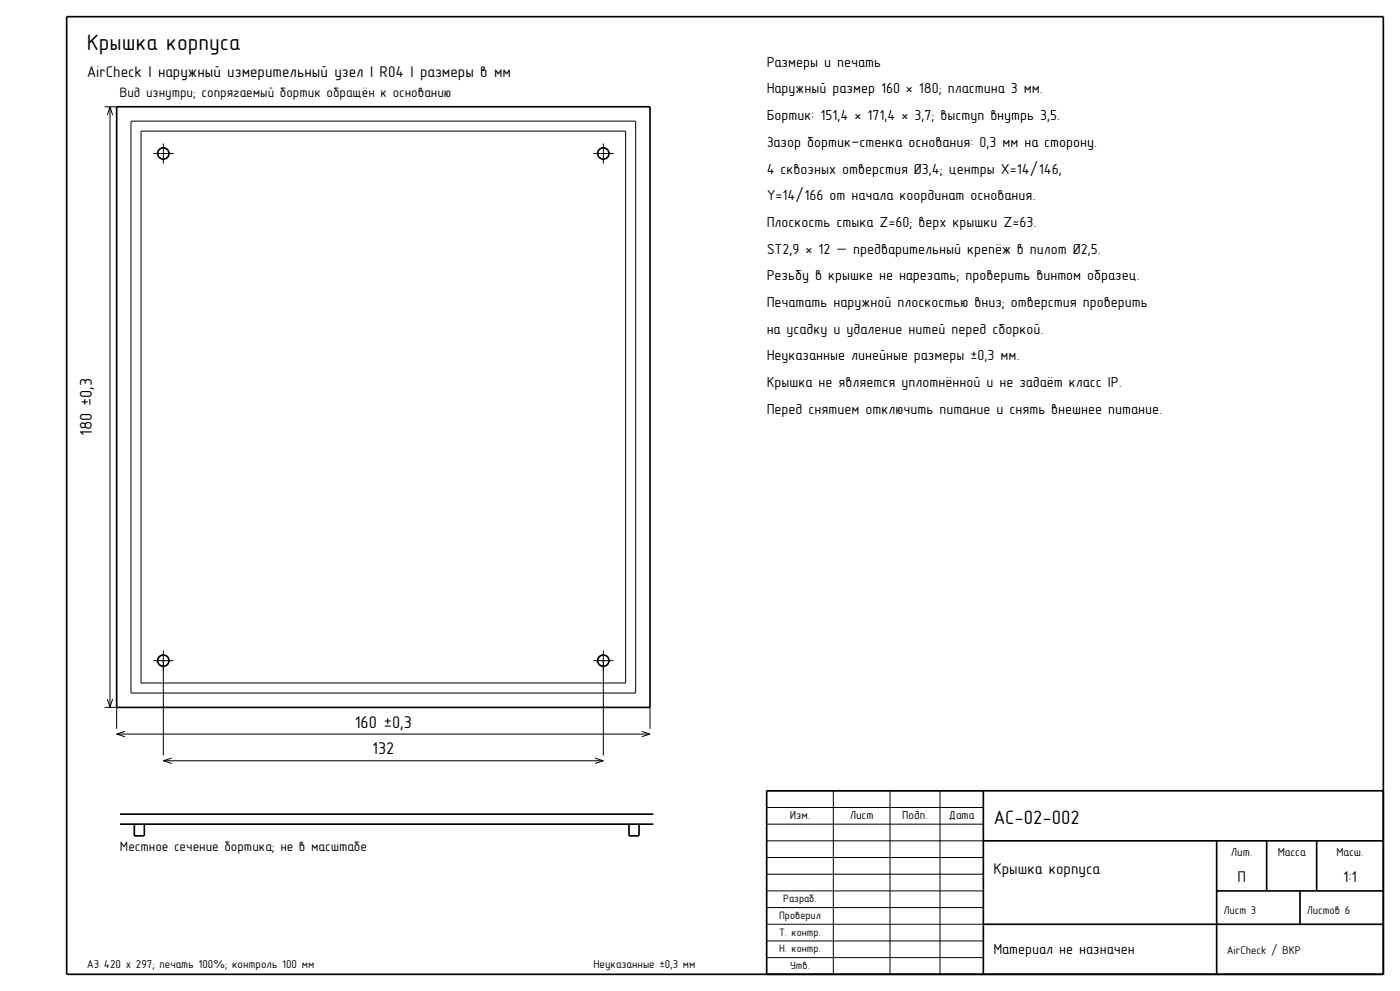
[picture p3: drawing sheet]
<svg xmlns="http://www.w3.org/2000/svg" width="420mm" height="297mm" viewBox="0 0 420 297" stroke-linecap="round" stroke-linejoin="round" font-family="sans-serif">
<defs><g id="words">
<text font-size="6.7" x="26" y="15">Крышка корпуса</text>
<text font-size="5.8" x="298" y="247">AC-02-002</text>
<g font-size="5.1">
<text x="27.5" y="130.8" transform="rotate(-90 27.5 130.8)">180 ±0,3</text>
<text x="106.4" y="218.1">160 ±0,3</text>
<text x="111.7" y="226.1">132</text>
</g>
<g font-size="4.7">
<text x="26" y="23">AirCheck | наружный измерительный узел | R04 | размеры в мм</text>
<text x="298" y="262">Крышка корпуса</text>
<text x="371.2" y="264.5">П</text>
<text x="402.9" y="264.5">1:1</text>
</g>
<g font-size="4.4">
<text x="230" y="20">Размеры и печать</text>
<text x="230" y="28">Наружный размер 160 × 180; пластина 3 мм.</text>
<text x="230" y="36">Бортик: 151,4 × 171,4 × 3,7; выступ внутрь 3,5.</text>
<text x="230" y="44">Зазор бортик–стенка основания: 0,3 мм на сторону.</text>
<text x="230" y="52">4 сквозных отверстия Ø3,4; центры X=14/146,</text>
<text x="230" y="60">Y=14/166 от начала координат основания.</text>
<text x="230" y="68">Плоскость стыка Z=60; верх крышки Z=63.</text>
<text x="230" y="76">ST2,9 × 12 — предварительный крепёж в пилот Ø2,5.</text>
<text x="230" y="84">Резьбу в крышке не нарезать; проверить винтом образец.</text>
<text x="230" y="92">Печатать наружной плоскостью вниз; отверстия проверить</text>
<text x="230" y="100">на усадку и удаление нитей перед сборкой.</text>
<text x="230" y="108">Неуказанные линейные размеры ±0,3 мм.</text>
<text x="230" y="116">Крышка не является уплотнённой и не задаёт класс IP.</text>
<text x="230" y="124">Перед снятием отключить питание и снять внешнее питание.</text>
<text x="298" y="286">Материал не назначен</text>
</g>
<g font-size="4.1">
<text x="36" y="29">Вид изнутри; сопрягаемый бортик обращён к основанию</text>
<text x="36" y="255">Местное сечение бортика; не в масштабе</text>
</g>
<g font-size="3.5">
<text x="236.9" y="245.6">Изм.</text>
<text x="254.9" y="245.6">Лист</text>
<text x="270.7" y="245.6">Подп.</text>
<text x="284.7" y="245.6">Дата</text>
<text x="369.3" y="256.6">Лит.</text>
<text x="383.3" y="256.6">Масса</text>
<text x="400.9" y="256.6">Масш.</text>
</g>
<g font-size="3.4">
<text x="367" y="274">Лист 3</text>
<text x="392" y="274">Листов 6</text>
<text x="368" y="286">AirCheck / ВКР</text>
<text x="26" y="290">А3 420 x 297; печать 100%; контроль 100 мм</text>
<text x="178" y="290">Неуказанные ±0,3 мм</text>
</g>
<g font-size="3.2">
<text x="233.7" y="275.5">Проверил</text>
<text x="235" y="270.5">Разраб.</text>
<text x="233.7" y="280.5">Т. контр.</text>
<text x="233.7" y="285.5">Н. контр.</text>
<text x="237" y="290.5">Утв.</text>
</g>
</g></defs>
<g fill="none" stroke="#000" stroke-width=".5">
<path d="M20 5h395v287h-395zM35 32h160v180h-160zM295 237v55M415 237h-185v55M36 247h160M36 244h160M40.3 247v3.5h3v-3.5M188.7 247v3.5h3v-3.5M295 252h120M365 252v40M380 252v15M395 252v15"/>
<path d="M295 277h120M365 267h50M390 267v10"/>
<circle cx="49" cy="46" r="1.7"/>
<circle cx="181" cy="46" r="1.7"/>
<circle cx="49" cy="198" r="1.7"/>
<circle cx="181" cy="198" r="1.7"/>
</g>
<g fill="none" stroke="#000" stroke-width=".3">
<path d="M31.4 32h3.6M33 32v180M33 32l-.8 2.5M33 32l.8 2.5M39.3 36.3h151.4v171.4h-151.4zM42.3 39.3h145.4v165.4h-145.4zM49 198v28.4M181 198v28.4M31.4 212h3.6v6.4M32.2 209.5l.8 2.5M33.8 209.5l-.8 2.5M37.5 219.2l-2.5 .8"/>
<path d="M192.5 219.2l2.5 .8M195 212v6.4M35 220h160M35 220l2.5 .8M49 228h132M49 228l2.5 .8M51.5 227.2l-2.5 .8M178.5 227.2l2.5 .8M181 228l-2.5 .8M195 220l-2.5 .8M230 237h65M250 237v55"/>
<path d="M267 237v55M282 237v55M230 257h65M230 252h65M230 247h65M230 242h65M230 277h65M230 272h65M230 267h65M230 262h65M230 287h65M230 282h65"/>
</g>
<path d="M46 46h6M49 49v-6M178 46h6M181 49v-6M46 198h6M178 198h6M49 201v-6M181 201v-6" fill="none" stroke="#000" stroke-width=".3" stroke-dasharray="7 2 1 2" stroke-linecap="butt"/>
<use href="#words"/>
</svg>
